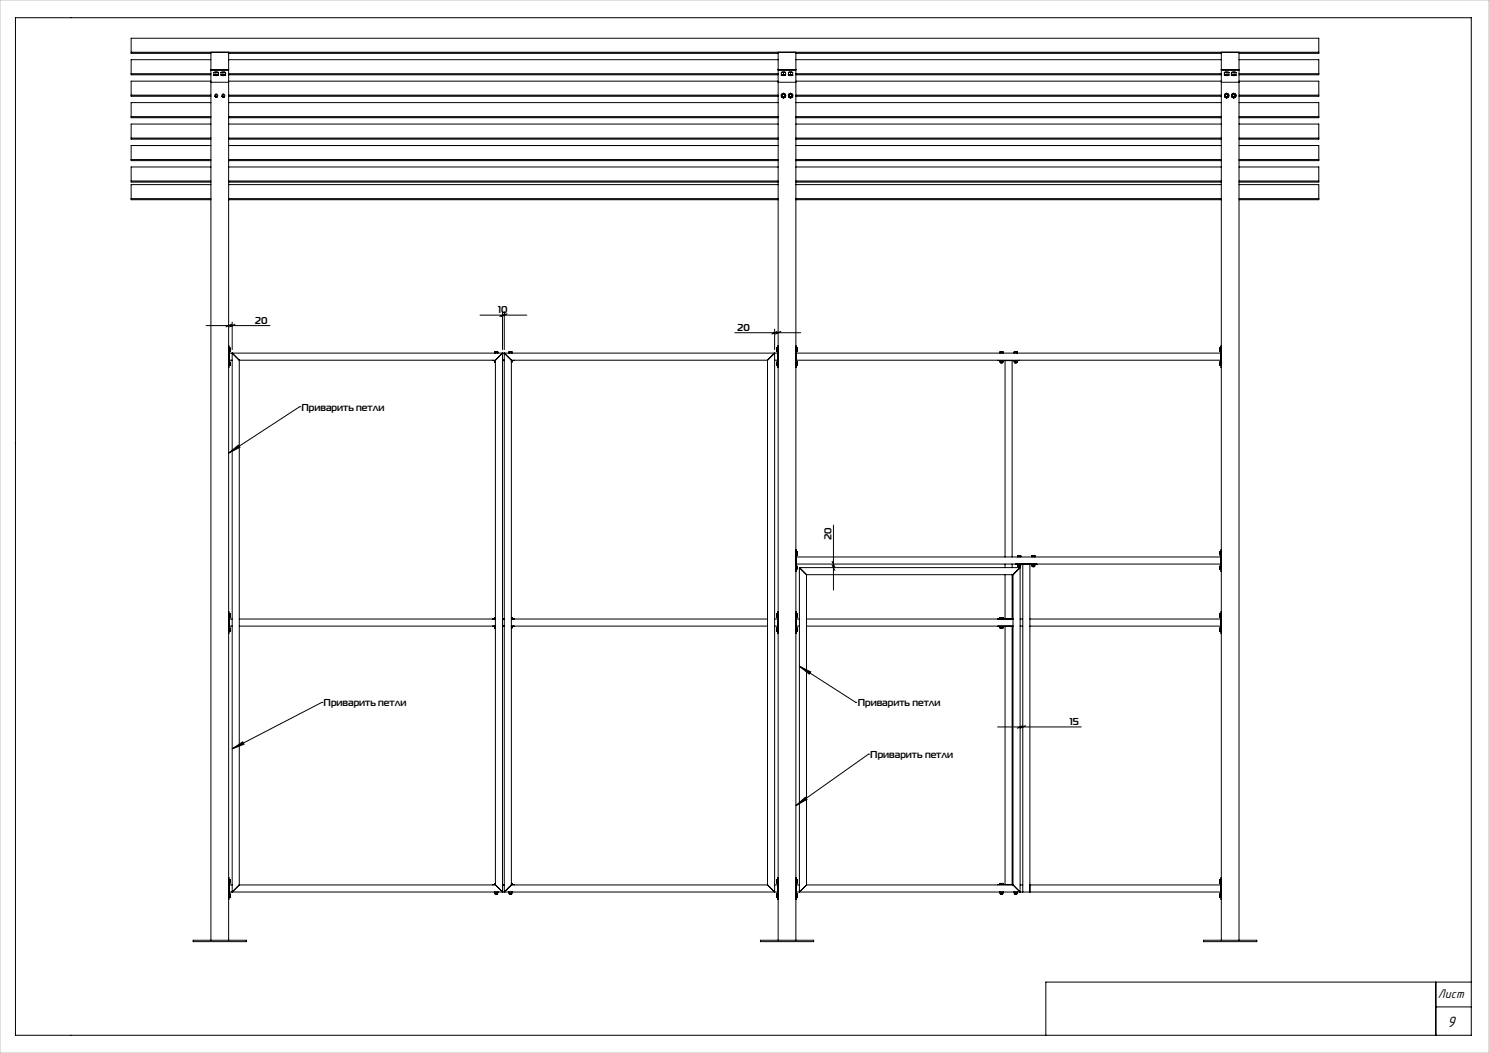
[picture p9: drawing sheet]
<svg xmlns="http://www.w3.org/2000/svg" width="420mm" height="297mm" viewBox="0 0 420 297" stroke-linecap="round" stroke-linejoin="round" font-family="sans-serif">
<defs><g id="words">
<text font-size="4.4" x="408.3" y="289.8">9</text>
<text font-size="3.7" x="405.6" y="281.4">Лист</text>
<g font-size="2.8">
<text x="140.5" y="88.3">10</text>
<text x="71.9" y="91.3">20</text>
<text x="207.9" y="93.3">20</text>
<text x="85" y="115.8">Приварить петли</text>
<text x="234.5" y="152.4" transform="rotate(-90 234.5 152.4)">20</text>
<text x="91.3" y="199.3">Приварить петли</text>
<text x="241.9" y="199.3">Приварить петли</text>
<text x="301.7" y="204.5">15</text>
<text x="245.5" y="213.8">Приварить петли</text>
</g>
</g></defs>
<g fill="none" stroke="#000" stroke-width=".28">
<path d="M4.4 5h410.6v287h-410.6zM37 14.7h335M59.5 19.7h5M59.5 14.7v250.5M59.5 15h-22.5v-4.2h335v4.2h-22.5M59.5 16.8h-22.5v4.3h22.5M64.5 14.7v250.5M64.5 15h155M64.5 16.8h155M219.5 19.7h5M219.5 14.7v250.5M224.5 14.7v250.5"/>
<path d="M224.5 15h120M224.5 16.8h120M344.5 14.7v250.5M344.5 19.7h5M349.5 14.7v250.5M349.5 16.8h22.5v4.3h-22.5M37 26.8h22.5M37 32.9h22.5M37 20.8h22.5M37 38.9h22.5M59.5 23.2h5M59.5 22.9h-22.5v4.3h22.5"/>
<path d="M59.5 28.9h-22.5v4.3h22.5M59.5 35h-22.5v4.3h22.5M60.3 21.1l.3 .1M60.3 21.1l.1 .1M60.3 20.5v.6M60.4 20.5h-.1M60.6 21.2h.8M60.6 21.2h.8zM60.6 20.4l-.3 .1M60.6 20.4h.3M60.6 21.2h-.2M60.6 20.4l-.2 .1"/>
<path d="M60.6 21.2h.1M60.7 21.2h.6zM60.7 27.2h.6M60.7 27.3h.6M60.8 27.3h.4M60.8 27.3h.1M60.9 27.4h.2M60.9 27.1l-.3 .1M60.9 27.1l.3 .1M60.9 21.1l-.3 .1M60.9 21.1h.3M60.9 20.4v.7"/>
<path d="M60.9 26.6v.5M61.2 27.3h-.4M61.2 27.2h-.6M61.2 27.2h.1M61.2 21.1l-.6 .1M61.2 21.1l.4 .1M61.2 20.4h.3M61.2 20.4h-.3M61.2 20.4h-.6M61.2 20.4h.4M61.4 21.2h-.1M61.5 21.1h-.3"/>
<path d="M61.5 21.1l.1 .1M61.5 20.4v.7M61.6 20.4h.1M61.6 21.2h-1.2M61.6 21.2h.1M61.6 20.4v.8M61.6 21.2v.1M62.3 21.1l.3 .1M62.3 21.1l.1 .1M62.3 20.5v.6M62.4 20.5h-.1M62.6 21.2h.8"/>
<path d="M62.6 21.2h.8zM62.6 20.4l-.3 .1M62.6 20.4h.3M62.6 21.2h-.2M62.6 20.4l-.2 .1M62.6 21.2h.1M62.7 21.2h.6zM62.7 27.2h.6M62.7 27.3h.6M62.8 27.3h.4M62.8 27.3h.4h-.4M62.8 27.3h.1"/>
<path d="M62.9 27.4h.2M62.9 27.1l-.3 .1h.6M62.9 27.1l.3 .1M62.9 21.1l-.3 .1M62.9 21.1h.3M62.9 20.4v.7M62.9 26.6v.5M63.2 27.2h.1M63.2 21.1l-.6 .1M63.2 21.1l.4 .1M63.2 20.4h.3M63.2 20.4h-.3"/>
<path d="M63.2 20.4h-.6M63.2 20.4h.4M63.3 27.2h-.1M63.4 21.2h-.1M63.5 21.1h-.3M63.5 21.1l.1 .1M63.5 20.4v.7M63.6 21.2h-1.2M63.6 20.4h-.1M63.6 21.2h.1M63.6 20.4v.8M63.6 21.2v.1"/>
<path d="M64.5 22.9h155M64.5 26.8h155M64.5 27.2h155M64.5 28.9h155M64.5 32.9h155M64.5 33.2h155M64.5 20.8h155M64.5 21.1h155M64.5 35h155M64.5 38.9h155M64.5 39.3h155M219.5 23.2h5"/>
<path d="M220.4 21.1l.3 .1M220.4 21.2h1.2M220.4 21.1v.1M220.4 27l.3 .5M220.4 27v.3l.3 .2M220.4 21.2v.1M220.4 20.4v.7M220.6 21.2h.8zM220.6 21.2h.1M220.7 21.2h.6zM220.7 21.2h.6M220.7 20.4h-.3"/>
<path d="M220.7 20.4h.3M220.7 21.2h-.3M220.7 20.4h.6M220.7 26.5l.3-.2 .3 .2M220.7 26.5h.6M220.7 26.5l-.3 .1v.4M220.7 26.5l-.3 .5M220.7 27.5h.6M220.7 27.5l.3 .2 .3-.2M221 21.1l.3 .1M221 21.1l-.3 .1M221 20.4v.7"/>
<path d="M221.3 20.4h-.3M221.3 20.4h.3M221.3 21.2h.3M221.3 26.5l.3 .1v.4M221.3 26.5l.3 .5M221.4 21.2h-.1M221.6 20.4h.1M221.6 21.1l-.3 .1M221.6 21.1v.1M221.6 27v.3l-.3 .2M221.6 27l-.3 .5M221.6 21.2v.1"/>
<path d="M221.6 20.4v.7M222.4 27l.3 .5M222.4 27v.3l.3 .2M222.4 21.1l.3 .1M222.4 21.2h1.2M222.4 21.1v.1M222.4 21.2v.1M222.4 20.4v.7M222.4 20.4h.1M222.6 21.2h.8zM222.6 21.2h.1M222.7 21.2h.6z"/>
<path d="M222.7 26.5l.3-.2 .3 .2M222.7 26.5h.6M222.7 26.5l-.3 .5M222.7 26.5l-.3 .1v.4M222.7 27.5h.6M222.7 27.5l.3 .2 .3-.2M222.7 21.2h.6M222.7 20.4h-.3M222.7 20.4h.3M222.7 21.2h-.3M222.7 20.4h.6M223 21.1l-.3 .1"/>
<path d="M223 21.1l.3 .1M223 20.4v.7M223.3 26.5l.3 .1v.4M223.3 26.5l.3 .5M223.3 20.4h-.3M223.3 20.4h.3M223.3 21.2h.3M223.4 21.2h-.1M223.6 27v.3l-.3 .2M223.6 27l-.3 .5M223.6 21.1l-.3 .1M223.6 21.1v.1"/>
<path d="M223.6 21.2v.1M223.6 20.4v.7M224.5 22.9h120M224.5 26.8h120M224.5 27.2h120M224.5 28.9h120M224.5 32.9h120M224.5 33.2h120M224.5 20.8h120M224.5 21.1h120M224.5 35h120M224.5 38.9h120"/>
<path d="M224.5 39.3h120M344.5 23.2h5M345.4 21.2v.1M345.4 27l.3 .5M345.4 27v.3l.3 .2M345.4 21.2h1.2M345.4 20.4h.1M345.4 21.2h.1M345.4 20.4l-.1 .8M345.5 21.1h.3M345.5 21.1l-.1 .1M345.5 20.4v.7"/>
<path d="M345.6 21.2h.8zM345.7 21.2h.6M345.7 21.2h.6zM345.7 26.5l.3-.2 .3 .2M345.7 26.5h.6M345.7 26.5l-.3 .1v.4M345.7 26.5l-.3 .5M345.7 27.5h.6M345.7 27.5l.3 .2 .3-.2M345.8 21.1l-.4 .1M345.8 21.1l.6 .1M345.8 20.4h.3"/>
<path d="M345.8 20.4h-.3M345.8 20.4h.6M345.8 20.4h-.4M346.1 21.1l.3 .1M346.1 21.1h-.3M346.1 20.4v.7M346.3 26.5l.3 .1v.4M346.3 26.5l.3 .5M346.4 20.4h-.3M346.4 20.4l.2 .1M346.4 21.2h.2M346.6 27v.3l-.3 .2"/>
<path d="M346.6 27l-.3 .5M346.6 20.5h.1M346.6 21.1l-.2 .1M346.6 21.1v.1M346.6 20.5v.6M347.4 21.2v.1M347.4 21.2h.1M347.4 27l.3 .5M347.4 27v.3l.3 .2M347.4 21.2h1.2M347.4 20.4h.1M347.4 20.4l-.1 .8"/>
<path d="M347.5 21.1h.3M347.5 21.1l-.1 .1M347.5 20.4v.7M347.6 21.2h.8M347.6 21.2h.8zM347.6 21.2h.1M347.7 21.2h.6zM347.7 26.5l.3-.2 .3 .2M347.7 26.5h.6M347.7 26.5l-.3 .1v.4M347.7 26.5l-.3 .5M347.7 27.5h.6"/>
<path d="M347.7 27.5l.3 .2 .3-.2M347.8 21.1l-.4 .1M347.8 21.1l.6 .1M347.8 20.4h.3M347.8 20.4h-.3M347.8 20.4h.6M347.8 20.4h-.4M348.1 21.1l.3 .1M348.1 21.1h-.3M348.1 20.4v.7M348.3 26.5l.3 .1v.4M348.3 26.5l.3 .5"/>
<path d="M348.4 21.2h-.1M348.4 20.4h-.3M348.4 20.4l.2 .1M348.4 21.2h.2M348.6 27v.3l-.3 .2M348.6 27l-.3 .5M348.6 20.5h.1M348.6 21.1l-.2 .1M348.6 21.1v.1M348.6 20.5v.6M349.5 22.9h22.5v4.3h-22.5M349.5 28.9h22.5v4.3h-22.5"/>
<path d="M349.5 35h22.5v4.3h-22.5M349.5 26.8h22.5M349.5 32.9h22.5M349.5 20.8h22.5M349.5 38.9h22.5M37 56h22.5M37 45h22.5M37 51.1h22.5M59.5 52.1h-22.5v4.2h22.5M59.5 41h-22.5v4.3h22.5M59.5 47.1h-22.5v4.3h22.5M64.5 56h155"/>
<path d="M64.5 56.3h155M64.5 52.1h155M64.5 45h155M64.5 45.3h155M64.5 41h155M64.5 51.1h155M64.5 51.4h155M64.5 47.1h155M224.5 56h120M224.5 56.3h120M224.5 52.1h120M224.5 45h120"/>
<path d="M224.5 45.3h120M224.5 41h120M224.5 51.1h120M224.5 51.4h120M224.5 47.1h120M349.5 56h22.5M349.5 41h22.5v4.3h-22.5M349.5 47.1h22.5v4.3h-22.5M349.5 52.1h22.5v4.2h-22.5M349.5 45h22.5M349.5 51.1h22.5M58.1 91.8h18"/>
<path d="M64.5 97.6v6M64.6 99h.1M64.6 98.2h.1M64.6 99.6h154.8M64.6 98.1h.3M64.6 99.1h.3M64.6 98.8h.3M64.6 98.3h.3M64.9 98.3v.2M64.9 98.8v.1M64.9 98.1v.1M64.9 98.2h.1"/>
<path d="M64.9 98.5v.3M64.9 98.5v.4M64.9 98.2v.1M64.9 98.2v.3M64.9 98.9v.2M65.3 91.4l-1.6 .8M65.5 90.8v7.8M66.3 91.4l-1.6 .8M135.4 88.9h13.2M139.5 99.3v.3M139.6 99.3h-.1M139.6 99.3h.1"/>
<path d="M139.6 99.3h.2M139.6 99.3h.4M139.8 99.3v.3M140 99.3h-.2M140 99.3h.2M140 99.3h.3M140.2 99.3v.3M140.3 99.3h-.1M140.3 99.3h.2M140.5 99.3v.3M141.7 87.9v10.7M142.2 87.9v10.7"/>
<path d="M142.5 88.5l-1.5 .8M143 88.5l-1.5 .8M143.5 99.3v.3M143.6 99.3h.2M143.6 99.3h-.1M143.6 99.3h.4M143.8 99.3v.3M144 99.3h.3M144 99.3h.2M144 99.3h-.2M144.2 99.3v.3M144.3 99.3h-.1"/>
<path d="M144.3 99.3h.2M144.3 99.3h.1M144.4 99.3h.1M144.5 99.3v.3M207.3 93.8h18.5M218.5 92.8v5.8M219.1 98.9v.2M219.1 98.6v.2M219.1 98.6v.3M219.1 98.2v.2M219.1 98.2v.4M219.1 98.2h.1"/>
<path d="M219.1 98.8v.1M219.1 98.4v.2M219.1 98.1v.1M219.1 98.1h.3M219.1 99.1h.3M219.1 98.8h.3M219.1 98.4h.3M219.3 93.5l-1.6 .7M219.4 99h.1M219.4 98.2h.1M219.5 97.6v6M220.3 93.5l-1.6 .7"/>
<path d="M224.5 97.6v6M224.6 99h.1M224.6 98.2h.1M224.6 99.6h119.8M224.6 98.1h.3M224.6 99.1h.3M224.6 98.8h.3M224.6 98.3h.3M224.9 98.8v.1M224.9 98.3v.2M224.9 98.1v.1M224.9 99v.1"/>
<path d="M224.9 98.2h.1M224.9 98.9v.2M224.9 98.5v.3M224.9 98.5v.4M224.9 98.2v.1M224.9 98.2v.3M224.9 98.9v.1M224.9 99h.1M282 99.3v.3M282.1 99.3h.2M282.1 99.3h.4M282.1 99.3h-.1"/>
<path d="M282.3 99.3v.3M282.5 99.3h-.2M282.5 99.3h.3M282.5 99.3h.2M282.7 99.3v.3M282.8 99.3h-.1M282.8 99.3h.2M283 99.3v.3M286 99.3v.3M286.1 99.3h.2M286.1 99.3h-.1M286.1 99.3h.4"/>
<path d="M286.3 99.3v.3M286.5 99.3h.2M286.5 99.3h-.2M286.5 99.3h.3M286.7 99.3v.3M286.8 99.3h-.1M286.8 99.3h.2M286.9 99.3h.1M287 99.3v.3M344.1 98.9v.1M344.1 98.5v.2M344.1 98.5v.4"/>
<path d="M344.1 98.2h.1M344.1 98.2v.3M344.1 99h.1M344.1 99v.1M344.1 98.7v.2M344.1 98.1v.1M344.1 98.1h.3v1h-.3M344.1 98.7h.3M344.4 99h-.3M344.4 98.2h-.3M344.5 97.6v6M64.6 103l.3 .1"/>
<path d="M64.6 102.2h.1M64.6 101.6h.9M64.6 102.1l.3 .1M64.6 102.3h.3M64.6 102.8h.3M64.9 102.3v.2M64.9 102.8v.1M64.9 103v.1M64.9 102.2h.1M64.9 102.5v.3M64.9 102.5v.4M64.9 102.2v.1"/>
<path d="M64.9 102.2v.3M64.9 102.9v.2M64.9 102.9v.1M67.5 101.6h72.2M67.5 101.6l-2-2v152l2-2M67.5 101.6v148M84.5 114.7h.1M84.5 114.7l-20 13.1M139 101.6l.7 .1M139.5 101.8h.2M139.5 101.8h.1M139.5 101.7v.1"/>
<path d="M139.6 101.8h.1M139.6 101.8h.1zM139.6 102.1h.1M139.6 102.2h.1M139.6 101.8v.3M139.7 101.6v148M139.7 101.6l2-2v152l-2-2M141.7 101.6h.5M141.7 101.7h.5M144.4 102.2h.1M144.2 101.8h.3M144.2 101.6v148"/>
<path d="M144.2 101.6h72.3M144.2 101.6l-2-2v152l2-2M144.4 101.8v.3M144.4 101.8h.1M144.5 101.7v.1M144.5 101.8h-.1M145 101.6l-.8 .1M216.5 101.6l2-2v152l-2-2M216.5 101.6v148M218.5 101.6h.9M219.1 102.3v.2M219.1 102.3v.4"/>
<path d="M219.1 102.7v.2M219.1 102.7v.3M219.1 103h.1M219.1 102.2v.1M219.1 102.2h.1M219.1 102.1v.2M219.1 102.5v.2M219.1 102.9v.1M219.1 102.5h.3M219.1 102.1h.3M219.1 102.9h.3M219.1 102.1v.1"/>
<path d="M219.4 102.2h.1M219.4 103h-.3M224.6 103h.3M224.6 101.6h119.8M224.6 102.1l.3 .1M224.6 102.5h.3M224.6 102.9h.3M224.9 102.1v.2M224.9 102.5v.2M224.9 102.9v.1M224.9 102.1v.1M224.9 102.1l-.3 .1"/>
<path d="M224.9 102.3v.2M224.9 102.3v.4M224.9 102.7v.2M224.9 102.7v.3M224.9 103h.1M224.9 102.2v.1M224.9 103v.1M281.5 101.6h6M282 101.8h1M282 101.8h.1M282 101.7v.1M282.1 101.8h.1"/>
<path d="M282.1 101.8h.4M282.1 102.1l.2 .1M282.1 102.2h.1M282.1 102.2h.2M282.1 101.8v.3M282.2 102.3h.3M282.2 102.2v.1M282.3 102.2h.4M282.5 101.8h.4M282.5 101.8h.1M282.5 102.1l.2 .1M282.5 102.1l-.2 .1"/>
<path d="M282.5 102.3h.2M282.5 101.8v.3M282.7 102.2h.2M282.7 102.3h-.2M282.7 102.2v.1M282.9 102.1l-.2 .1M282.9 102.2h.1M282.9 101.8v.3M282.9 101.8h.1M283 101.7v.1M283 101.8h-.1M283.5 101.7v55.4"/>
<path d="M285.5 101.7v55.4M286 101.8h1M286 101.8h.1M286 101.7v.1M286.1 101.8h.4M286.1 101.8h.1M286.1 102.1l.2 .1M286.1 102.2h.1M286.1 102.2h.2M286.1 101.8v.3M286.2 102.3h.3M286.2 102.2v.1"/>
<path d="M286.3 102.2h.4M286.5 101.8h.4M286.5 101.8h.1M286.5 102.1l-.2 .1M286.5 102.1l.2 .1M286.5 102.3h.2M286.5 101.8v.3M286.7 102.2h.2M286.7 102.2v.1M286.7 102.3h.1M286.9 102.1l-.2 .1M286.9 102.2h.1"/>
<path d="M286.9 101.8v.3M286.9 101.8h.1M287 101.7v.1M287 101.8h-.1M344.1 102.8v.2M344.1 102.4v.1M344.1 102.4v.4M344.1 102.2v.2M344.1 103h.1M344.1 103v.1M344.1 102.5v.3M344.1 102.2h.1"/>
<path d="M344.1 102.2h.3M344.1 102.1v.1M344.1 102.1h.3v1M344.1 103h.3M344.1 102.5h.3M344.4 103h-.3M64.5 127.8l2.8-2.3 .4 .7zM224.5 155.1v6M224.6 155.7h.1M224.6 156.5h.1M224.6 159.6h.1M224.6 160h.1"/>
<path d="M224.6 159.1h119.8M224.6 157.1h119.8M224.6 155.6h.3M224.6 155.9h.3M224.6 156.4h.3M224.6 156.6h.3M224.7 159.6l.1 .2M224.7 160l.1 .2M224.7 159.6l.1 .1M224.8 159.7v.1M224.8 159.8l-.1 .2M224.8 159.8v.4"/>
<path d="M224.9 155.6v.2M224.9 155.9v.2M224.9 156.4v.1M224.9 155.6v.1M224.9 155.7v.1M224.9 155.8v.1M224.9 155.8v.3M224.9 156.1v.3M224.9 156.1v.4M224.9 156.5v.1M224.9 156.5h.1M234.7 158.3l.8 1.6"/>
<path d="M234.7 159.3l.8 1.6M235.1 148.1v18.3M283.5 159.1v1M285.5 159.1v1M286.5 159.1h6M287 159.3h1M287 159.3h.1M287 159.2v.1M287 156.8v.3M287.1 159.3h.1M287.1 159.3h.4M287.1 159.6l.2 .1"/>
<path d="M287.1 159.3v.3M287.1 156.8h.2M287.1 156.8h-.1M287.1 156.8h.4M287.2 159.8h.5M287.2 159.7v.1M287.3 156.8v.3M287.3 159.7h.4M287.5 159.3h.4M287.5 159.3h.1M287.5 159.6l-.2 .1M287.5 159.6l.2 .1"/>
<path d="M287.5 156.8h.2M287.5 156.8h-.2M287.5 156.8h.3M287.5 159.3v.3M287.7 156.8v.3M287.7 159.7v.1M287.8 156.8h-.1M287.8 156.8h.2M287.9 159.6l-.2 .1M287.9 159.3v.3M287.9 159.3h.1M288 156.8v.3"/>
<path d="M288 159.2v.1M288 159.3h-.1M288.5 159.2v92.4M290.5 159.2v92.4M291 159.3h1M291 159.3h.1M291 159.2v.1M291 156.8v.3M291.1 159.3h.1M291.1 159.3h.4M291.1 159.6l.2 .1M291.1 159.3v.3"/>
<path d="M291.1 156.8h.2M291.1 156.8h-.1M291.1 156.8h.4M291.2 159.8h.5M291.2 159.7v.1M291.3 156.8v.3M291.3 159.7h.4M291.5 159.3h.4M291.5 159.3h.1M291.5 159.6l-.2 .1M291.5 159.6l.2 .1M291.5 156.8h.3"/>
<path d="M291.5 156.8h.2M291.5 156.8h-.2M291.5 159.3v.3M291.7 156.8v.3M291.7 159.7v.1M291.8 156.8h-.1M291.8 156.8h.2M291.9 156.8h.1M291.9 159.6l-.2 .1M291.9 159.3v.3M291.9 159.3h.1M292 156.8v.3"/>
<path d="M292 159.2v.1M292 159.3h-.1M344.1 159.9v.2M344.1 159.9v.4M344.1 156.3v.2M344.1 155.9v.2M344.1 155.9v.4M344.1 155.7h.1M344.1 155.7v.2M344.1 159.7v.2M344.1 156.1v.2M344.1 155.7h.3"/>
<path d="M344.1 159.7h.3M344.1 156.1h.3M344.4 155.7v.8M344.4 159.7v.8M344.4 156.5h-.3M344.5 155.1v6M64.5 172.6v6M64.6 174h.1M64.6 173.2h.1M64.6 178h.1M64.6 177.2h.1M64.6 174.6h.9"/>
<path d="M64.6 176.6h.9M64.6 173.1l.3 .1M64.6 174.1h.3M64.6 173.3h.3M64.6 177.1h.3M64.6 178.1h.3M64.6 173.8h.3M64.6 177.3h.3M64.6 177.8h.3M64.9 173.3v.2M64.9 173.8v.1M64.9 177.3v.2"/>
<path d="M64.9 177.8v.1M64.9 177.1v.1M64.9 174v.1M64.9 178v.1M64.9 173.2h.1M64.9 177.2h.1M64.9 173.5v.3M64.9 173.5v.4M64.9 173.2v.1M64.9 173.2v.3M64.9 173.9v.2M64.9 173.9v.1"/>
<path d="M64.9 177.5v.3M64.9 177.5v.4M64.9 177.2v.1M64.9 177.2v.3M64.9 177.9v.2M64.9 177.9v.1M67.5 174.6h72.2M67.5 176.6h72.2M139 176.6l.7 .1M139.5 176.8h.2h-.1M139.5 176.8h.1M139.5 176.7v.1"/>
<path d="M139.5 174.2v.3M139.6 174.2h-.1M139.6 176.8h.1M139.6 174.2h.1M139.6 177.1h.1M139.6 176.8v.3M139.7 174.5l-.7 .1M141.7 174.6h.5M141.7 176.6h.5M141.7 174.5h.5M141.7 176.7h.5M144.4 177.1h.1"/>
<path d="M144.3 174.2h.1M144.2 174.6h72.3M144.2 176.6h72.3M144.2 174.5l.8 .1M144.3 174.2h.2M144.4 176.8v.3M144.4 176.8h-.2M144.4 176.8h.1M144.4 174.2h.1M144.5 174.2v.3M144.5 176.7v.1M144.5 176.8h-.3h.2"/>
<path d="M144.5 176.8h-.1M145 176.6l-.8 .1M218.5 174.6h.9M218.5 176.6h.9M219.1 173.9v.2M219.1 173.6v.2M219.1 173.6v.3M219.1 173.2v.2M219.1 173.2v.4M219.1 173.9h.1M219.1 177.3v.2M219.1 177.3v.4"/>
<path d="M219.1 177.7v.2M219.1 177.7v.3M219.1 178h.3M219.1 177.2v.1M219.1 178h.1M219.1 174v.1M219.1 177.2h.1M219.1 173.8v.1M219.1 173.4v.2M219.1 173.1v.1M219.1 177.1v.2M219.1 177.5v.2"/>
<path d="M219.1 177.9v.1M219.1 174.1h.3M219.1 173.8h.3M219.1 173.4h.3M219.1 173.1h.3M219.1 177.5h.3M219.1 177.1h.3M219.1 177.9h.3M219.1 177.1v.1M219.4 174h.1M219.4 173.2h.1M219.4 178h.1"/>
<path d="M219.4 177.2h.1M219.5 172.6v6M224.5 172.6v6M224.6 174h.1M224.6 178h.1M224.6 177.2h.1M224.6 160.4h.1M224.6 174.6h.9M224.6 176.6h.9M224.6 174h.3M224.6 177.1h.3M224.6 177.8h.3"/>
<path d="M224.6 178.1h.3M224.6 177.4h.3M224.6 173.2h.3M224.6 173.7h.3M224.7 160.4l.1 .1M224.8 160.2l-.1 .2M224.8 160.2v.3M224.8 160.5h-.2M224.8 160.5h.1M224.9 177.8v.1M224.9 177.4v.2M224.9 177.1v.1"/>
<path d="M224.9 173.2v.3M224.9 173.7v.1M224.9 173.2h.1M224.9 173.2h-.3M224.9 177.9v.2M224.9 177.6v.2M224.9 177.6v.3M224.9 177.2v.2M224.9 177.2v.4M224.9 173.5v.2M224.9 173.5v.3M224.9 173.8v.2"/>
<path d="M225.5 160.1h62.2M225.5 160.1l2 2M225.5 160.1v91.5l2-2M227.5 162.1v87.5M227.5 162.1h58.2M227.5 174.6h58.2M227.5 176.6h58.2M281.5 176.6l4.2 .1M282 176.8h1M282 176.8h.1M282 176.7v.1M282 174.2v.3"/>
<path d="M282.1 176.8h.1M282.1 176.8h.4M282.1 177.1l.2 .1M282.1 176.8v.3M282.1 174.2h.2M282.1 174.2h.4M282.1 174.2h-.1M282.2 177.2h.5M282.2 177.2h.1M282.3 174.2v.3M282.3 177.2h.4M282.5 176.8h.4"/>
<path d="M282.5 176.8h.1M282.5 177.1l-.2 .1M282.5 177.1l.2 .1M282.5 174.2h-.2M282.5 174.2h.2M282.5 174.2h.3M282.5 176.8v.3M282.7 174.2v.3M282.7 177.2h.1M282.8 174.2h-.1M282.8 174.2h.2M282.9 177.1l-.2 .1"/>
<path d="M282.9 176.8v.3M282.9 176.8h.1M283 174.2v.3M283 176.7v.1M283 176.8h-.1M283.5 162.1v12.4M283.5 176.7v72.8M285.5 162.1v12.4M285.5 176.7v72.8M285.7 162.1v87.5M285.7 174.5l-4.2 .1M287.7 160.1v91.5l-2-2"/>
<path d="M287.7 160.1l-2 2M287.7 174.6h.8M287.7 176.6h.8M290.5 174.6h53.9M290.5 176.6h53.9M344.1 173.9v.2M344.1 173.6v.2M344.1 173.6v.3M344.1 173.2v.2M344.1 173.2v.4M344.1 173.9h.1M344.1 160.3v.2"/>
<path d="M344.1 160.5h.1M344.1 177.3v.1M344.1 177.3v.3M344.1 177.6v.3M344.1 177.6v.4M344.1 178v.1M344.1 178h.1M344.1 174v.1M344.1 173.8v.1M344.1 173.4v.2M344.1 173.1v.1M344.1 160.1v.2"/>
<path d="M344.1 177.1v.2M344.1 177.4v.2M344.1 177.9v.1M344.1 160.5h.3M344.1 173.1h.3v1h-.3M344.1 177.1h.3v1h-.3M344.1 173.8h.3M344.1 173.4h.3M344.1 160.1h.3M344.1 177.4h.3M344.1 177.9h.3M344.4 174h.1"/>
<path d="M344.4 173.2h.1M344.4 178h.1M344.4 177.2h.1M344.5 172.6v6M90.8 198.1h.1M90.8 198.1l-25.3 13.1M225.5 187.9l3.2 1.6-.4 .7zM225.5 187.9l15.9 10.2M241.4 198.1h.1M65.5 211.2l3-2 .3 .7zM245 212.7h.1M245 212.7l-20.5 14.5"/>
<path d="M281.4 205h23.6M288.5 204.7l-1.5 .7M289.3 204.7l-1.6 .7M224.5 227.2l2.7-2.3 .4 .6zM64.5 247.6v6M64.6 248.2h.1M64.6 249h.1M64.6 253h.3M64.6 251.6h154.8M64.6 249.6h.9M64.6 248.1h.3M64.6 248.4h.3"/>
<path d="M64.6 248.8h.3M64.6 249.1h.3M64.6 252.3h.3M64.6 252.7h.3M64.9 248.1v.1M64.9 248.1v.2M64.9 248.4v.2M64.9 248.8v.1M64.9 252.3v.2M64.9 252.7v.2M64.9 252.2h.1M64.9 252.2h-.3"/>
<path d="M64.9 248.1h.1M64.9 253h.1M64.9 248.3v.1M64.9 248.3v.3M64.9 248.6v.2M64.9 248.6v.3M64.9 248.9v.2M64.9 248.3h.1M64.9 252.5v.2M64.9 252.5v.4M64.9 252.2v.1M64.9 252.2v.3"/>
<path d="M64.9 252.9v.1M67.5 249.6h72.2M139.5 251.7h1M139.5 251.7h.1M139.5 251.6v.1M139.5 249.2v.3M139.6 249.2h-.1M139.6 249.2h.1M139.6 251.7h.4M139.6 251.7h.1M139.6 252l.2 .1M139.6 251.7v.3"/>
<path d="M139.7 252.2h.5M139.7 252.1v.1M139.7 249.5l-.7 .1M139.8 252.1h.4M140 251.7h.4M140 251.7h.1M140 252l.2 .1M140 252l-.2 .1M140 251.7v.3M140.2 252.1v.1M140.4 252l-.2 .1M140.4 251.7v.3"/>
<path d="M140.4 251.7h.1M140.5 251.6v.1M140.5 251.7h-.1M141.7 249.6h.5M141.7 249.5h.5M143.5 251.7h1M143.5 251.7h.1M143.5 251.6v.1M143.6 251.7h.1M143.6 251.7h.4M143.6 252l.2 .1M143.6 251.7v.3"/>
<path d="M143.7 252.2h.5M143.7 252.1v.1M143.8 252.1h.4M144 251.7h.4M144 251.7h.1M144 252l-.2 .1M144 252l.2 .1M144 251.7v.3M144.3 249.2h.1M144.2 252.1v.1M144.2 249.6h72.3M144.2 249.5l.8 .1"/>
<path d="M144.3 249.2h.2M144.4 252l-.2 .1M144.4 251.7v.3M144.4 251.7h.1M144.4 249.2h.1M144.5 249.2v.3M144.5 251.6v.1M144.5 251.7h-.1M218.5 249.6h.9M219.1 252.3v.2M219.1 252.3v.4M219.1 252.7v.2"/>
<path d="M219.1 252.7v.3M219.1 253h.1M219.1 252.2v.1M219.1 248.9v.2M219.1 248.6v.2M219.1 248.6v.3M219.1 248.2v.2M219.1 248.2v.4M219.1 248.2h.1M219.1 252.2h.1M219.1 252.1v.2M219.1 252.5v.2"/>
<path d="M219.1 252.9v.1M219.1 248.8v.1M219.1 248.4v.2M219.1 248.1v.1M219.1 252.1l.3 .1M219.1 248.1h.3M219.1 248.4h.3M219.1 248.8h.3M219.1 249.1h.3M219.1 252.5h.3M219.1 252.9h.3M219.4 248.2h.1"/>
<path d="M219.4 249h.1M219.4 253h-.3M219.5 247.6v6M224.5 247.6v6M224.6 248.2h.3M224.6 249h.3M224.6 252.2h.1M224.6 253h.1M224.6 251.6h119.8M224.6 249.6h.9M224.6 252.4h.3M224.6 252.1h.3"/>
<path d="M224.6 252.8h.3M224.6 253.1h.3M224.6 248.7h.3M224.9 252.8v.1M224.9 252.4v.2M224.9 252.1v.1M224.9 248.2v.3M224.9 248.7v.1M224.9 252.9v.2M224.9 252.6v.2M224.9 252.6v.3M224.9 252.2v.2"/>
<path d="M224.9 252.2v.4M224.9 248.5v.2M224.9 248.5v.3M224.9 248.8v.2M224.9 248.2h.1M224.9 249h.1M227.5 249.6h58.2M282 251.7h1M282 251.7h.1M282 251.6v.1M282 249.2v.3M282.1 251.7h.1"/>
<path d="M282.1 251.7h.4M282.1 252l.2 .1M282.1 251.7v.3M282.1 249.2h.2M282.1 249.2h.4M282.1 249.2h-.1M282.2 252.2h.5M282.2 252.1v.1M282.3 249.2v.3M282.3 252.1h.4M282.5 251.7h.4M282.5 251.7h.1"/>
<path d="M282.5 252l.2 .1M282.5 252l-.2 .1M282.5 249.2h.2M282.5 249.2h-.2M282.5 249.2h.3M282.5 251.7v.3M282.7 249.2v.3M282.7 252.1v.1M282.8 249.2h-.1M282.8 249.2h.2M282.9 252l-.2 .1M282.9 251.7v.3"/>
<path d="M282.9 251.7h.1M283 249.2v.3M283 251.6v.1M283 251.7h-.1M285.7 249.5l-4.2 .1M286 251.7h1M286 251.7h.1M286 251.6v.1M286.1 251.7h.4M286.1 251.7h.1M286.1 252l.2 .1M286.1 251.7v.3"/>
<path d="M286.2 252.2h.5M286.2 252.1v.1M286.3 252.1h.4M286.5 251.7h.4M286.5 251.7h.1M286.5 252l-.2 .1M286.5 252l.2 .1M286.5 251.7v.3M286.7 252.1v.1M286.9 252l-.2 .1M286.9 251.7v.3M286.9 251.7h.1"/>
<path d="M287 251.6v.1M287 251.7h-.1M287.7 249.6h.8M290.5 249.6h53.9M344.1 252.2v.2M344.1 252.2v.4M344.1 252.6v.2M344.1 252.6v.3M344.1 252.9v.2M344.1 248.9v.2M344.1 248.6v.2M344.1 248.6v.3"/>
<path d="M344.1 248.2v.1M344.1 248.2v.4M344.1 248.9v.1M344.1 248.2h.1M344.1 248.1v.1M344.1 249v.1M344.1 252.1v.1M344.1 252.4v.2M344.1 252.8v.1M344.1 248.8v.1M344.1 248.3v.3M344.1 248.1h.3v1h-.3"/>
<path d="M344.1 248.3h.3M344.1 252.1h.3v1h-.3M344.1 252.4h.3M344.1 252.8h.3M344.1 248.8h.3M344.4 248.2h.1M344.4 249h.1M344.4 252.2h.1M344.4 253h.1M344.5 247.6v6M54.5 265.2h15v.4h-15zM214.5 265.2h15v.4h-15z"/>
<path d="M339.5 265.2h15v.4h-15zM405 277v15M415 277h-120v15M405 284h10"/>
<circle cx="61" cy="27" r=".42"/>
<circle cx="63" cy="27" r=".42"/>
<circle cx="221" cy="27" r=".4"/>
<circle cx="221" cy="27" r=".34"/>
<circle cx="223" cy="27" r=".34"/>
<circle cx="223" cy="27" r=".4"/>
<circle cx="346" cy="27" r=".4"/>
<circle cx="346" cy="27" r=".34"/>
<circle cx="348" cy="27" r=".4"/>
<circle cx="348" cy="27" r=".34"/>
</g>
<path d="M0 0h420v297h-420z" fill="none" stroke="#c0c0c0" stroke-width=".28"/>
<path d="M64.5 127.8l2.8-2.3 .4 .7zM65.5 211.2l3-2 .3 .7zM225.5 187.9l3.2 1.6-.4 .7zM224.5 227.2l2.7-2.3 .4 .6z" fill="#000"/>
<use href="#words"/>
</svg>
